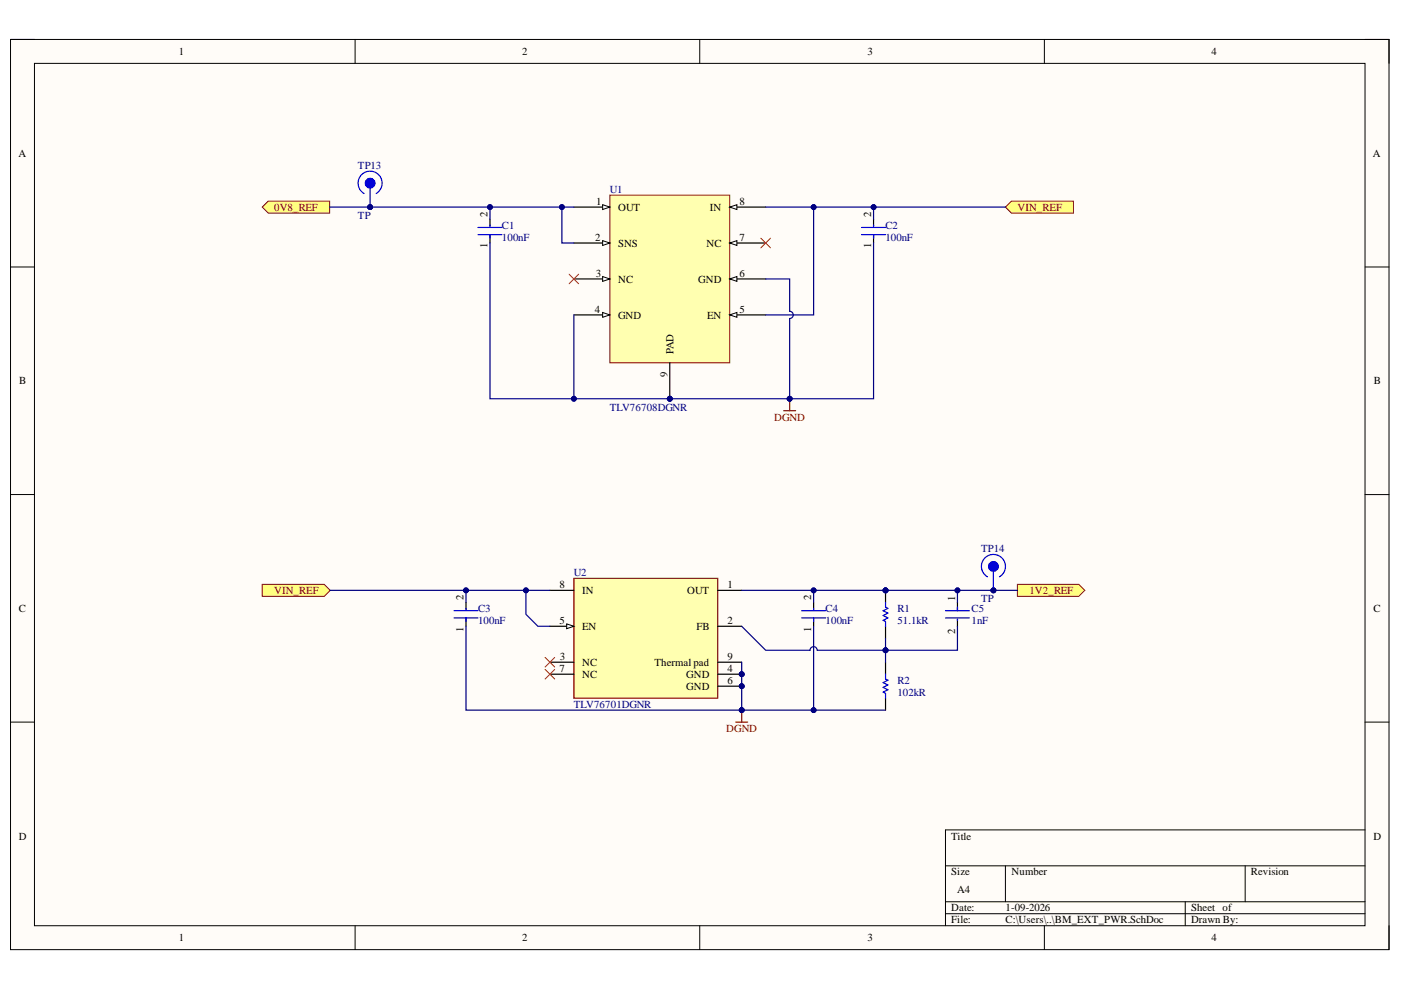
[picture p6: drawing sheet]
<svg xmlns="http://www.w3.org/2000/svg" width="297mm" height="210mm" viewBox="0 0 297 210" stroke-linecap="round" stroke-linejoin="round" font-family="sans-serif">
<defs><g id="words">
<g font-size="2.3">
<text x="37.9" y="11.7">1</text>
<text x="110.7" y="11.7">2</text>
<text x="183.9" y="11.7">3</text>
<text x="256.8" y="11.7">4</text>
<text x="3.9" y="33.3">A</text>
<text x="291.1" y="33.3">A</text>
<text x="103.4" y="45.9" transform="rotate(-90 103.4 45.9)">2</text>
<text x="126.4" y="43.5">1</text>
<text x="131" y="44.7">OUT</text>
<text x="150.5" y="44.7">IN</text>
<text x="156.8" y="43.5">8</text>
<text x="184.7" y="45.9" transform="rotate(-90 184.7 45.9)">2</text>
<text x="103.4" y="52.7" transform="rotate(-90 103.4 52.7)">1</text>
<text x="126.2" y="51.1">2</text>
<text x="131" y="52.3">SNS</text>
<text x="149.8" y="52.3">NC</text>
<text x="156.8" y="51.1">7</text>
<text x="184.7" y="52.7" transform="rotate(-90 184.7 52.7)">1</text>
<text x="126.3" y="58.7">3</text>
<text x="131" y="59.9">NC</text>
<text x="148" y="59.9">GND</text>
<text x="156.8" y="58.7">6</text>
<text x="126.1" y="66.3">4</text>
<text x="131" y="67.5">GND</text>
<text x="149.9" y="67.5">EN</text>
<text x="156.8" y="66.3">5</text>
<text x="142.8" y="75.2" transform="rotate(-90 142.8 75.2)">PAD</text>
<text x="4.1" y="81.5">B</text>
<text x="141.5" y="80" transform="rotate(-90 141.5 80)">9</text>
<text x="291.3" y="81.5">B</text>
<text x="118.6" y="124.7">8</text>
<text x="123.4" y="126">IN</text>
<text x="145.7" y="126">OUT</text>
<text x="154.2" y="124.7">1</text>
<text x="4" y="129.8">C</text>
<text x="98.3" y="127.2" transform="rotate(-90 98.3 127.2)">2</text>
<text x="172" y="127.2" transform="rotate(-90 172 127.2)">2</text>
<text x="202.5" y="127.5" transform="rotate(-90 202.5 127.5)">1</text>
<text x="291.2" y="129.8">C</text>
<text x="98.3" y="133.9" transform="rotate(-90 98.3 133.9)">1</text>
<text x="118.6" y="132.3">5</text>
<text x="123.4" y="133.6">EN</text>
<text x="147.7" y="133.6">FB</text>
<text x="154.2" y="132.3">2</text>
<text x="172" y="133.9" transform="rotate(-90 172 133.9)">1</text>
<text x="202.5" y="134.3" transform="rotate(-90 202.5 134.3)">2</text>
<text x="118.6" y="142.4">7</text>
<text x="118.7" y="139.9">3</text>
<text x="123.4" y="141.2">NC</text>
<text x="123.4" y="143.7">NC</text>
<text x="138.7" y="141.2">Thermal pad</text>
<text x="145.5" y="143.7">GND</text>
<text x="154.2" y="139.9">9</text>
<text x="154.2" y="142.4">4</text>
<text x="145.5" y="146.2">GND</text>
<text x="154.2" y="145">6</text>
<text x="4" y="178">D</text>
<text x="201.7" y="178">Title</text>
<text x="291.2" y="178">D</text>
<text x="201.7" y="185.6">Size</text>
<text x="214.4" y="185.6">Number</text>
<text x="265.2" y="185.6">Revision</text>
<text x="202.9" y="189.4">A4</text>
<text x="201.7" y="193.2">Date:</text>
<text x="201.7" y="195.8">File:</text>
<text x="213.2" y="193.2">1-09-2026</text>
<text x="213.2" y="195.8">C:\Users\..\BM_EXT_PWR.SchDoc</text>
<text x="252.5" y="193.2">Sheet of</text>
<text x="252.5" y="195.8">Drawn By:</text>
<text x="37.9" y="199.6">1</text>
<text x="110.7" y="199.6">2</text>
<text x="183.9" y="199.6">3</text>
<text x="256.8" y="199.6">4</text>
</g>
<g font-size="2.3" fill="#000080">
<text x="75.9" y="35.8">TP13</text>
<text x="129.3" y="40.9">U1</text>
<text x="75.9" y="46.5">TP</text>
<text x="106.4" y="51.1">100nF</text>
<text x="106.4" y="48.5">C1</text>
<text x="187.7" y="51.1">100nF</text>
<text x="187.7" y="48.5">C2</text>
<text x="129.3" y="87.1">TLV76708DGNR</text>
<text x="208" y="117.1">TP14</text>
<text x="121.6" y="122.1">U2</text>
<text x="101.3" y="129.8">C3</text>
<text x="175" y="129.8">C4</text>
<text x="190.3" y="129.8">R1</text>
<text x="206" y="129.8">C5</text>
<text x="208" y="127.7">TP</text>
<text x="101.3" y="132.3">100nF</text>
<text x="175" y="132.3">100nF</text>
<text x="190.3" y="132.3">51.1kR</text>
<text x="206" y="132.3">1nF</text>
<text x="190.3" y="147.5">102kR</text>
<text x="190.3" y="145">R2</text>
<text x="121.6" y="150.1">TLV76701DGNR</text>
</g>
<g font-size="2.3" fill="#800000">
<text x="58.1" y="44.7">0V8_REF</text>
<text x="215.7" y="44.7">VIN_REF</text>
<text x="164.1" y="89.2">DGND</text>
<text x="58.1" y="126">VIN_REF</text>
<text x="218.3" y="126">1V2_REF</text>
<text x="154" y="155.2">DGND</text>
</g>
</g></defs>
<path d="M2.2 8.4h292.3v192.9h-292.3z" fill-rule="evenodd" fill="#fffcf8"/>
<path d="M2.2 8.4h292.3v192.9h-292.3z" fill="none" stroke="#000" stroke-width=".21"/>
<path d="M7.3 13.4h282.1v182.9h-282.1z" fill-rule="evenodd" fill="#fffcf8"/>
<g fill="none" stroke="#000" stroke-width=".21">
<path d="M2.2 8.4h5.1M7.3 13.4h282.1v182.9h-282.1zM75.3 8.4v5M148.4 8.4v5M221.4 8.4v5M289.4 8.4h5.1v5M2.2 56.6h5.1M289.4 56.6h5.1M2.2 104.9h5.1M289.4 104.9h5.1M2.2 153.1h5.1M289.4 153.1h5.1"/>
<path d="M289.4 176h-88.9v20.3M75.3 196.3v5M148.4 196.3v5M200.5 183.6h88.9M200.5 191.2h88.9M200.5 193.7h88.9M213.2 183.6v7.6M221.4 196.3v5M251.3 191.2v5.1M264 183.6v7.6M294.5 196.3v5"/>
</g>
<circle cx="157.3" cy="142.9" r=".51" fill="#000080"/>
<circle cx="157.3" cy="142.9" r=".51" fill="none" stroke="#000080" stroke-width=".21"/>
<circle cx="157.3" cy="145.5" r=".51" fill="#000080"/>
<circle cx="157.3" cy="145.5" r=".51" fill="none" stroke="#000080" stroke-width=".21"/>
<path d="M121.7 122.6h30.5v25.4h-30.5z" fill-rule="evenodd" fill="#ffffb0"/>
<path d="M121.7 122.6h30.5v25.4h-30.5z" fill="none" stroke="#800000" stroke-width=".25"/>
<path d="M116.6 132.8h5.1" fill="none" stroke="#000" stroke-width=".25"/>
<path d="M120.1 132.3l1.6 .5-1.6 .5z" fill="#f8fcff"/>
<path d="M120.1 132.3l1.6 .5-1.6 .5z" fill="none" stroke="#000" stroke-width=".21"/>
<path d="M116.6 125.2h5.1M152.2 132.8h5.1M152.2 125.2h5.1M116.6 140.4h5.1M116.6 142.9h5.1M152.2 140.4h5.1M152.2 142.9h5.1" fill="none" stroke="#000" stroke-width=".25"/>
<circle cx="157.3" cy="142.9" r=".51" fill="#000080"/>
<circle cx="157.3" cy="142.9" r=".51" fill="none" stroke="#000080" stroke-width=".21"/>
<path d="M152.2 145.5h5.1" fill="none" stroke="#000" stroke-width=".25"/>
<circle cx="157.3" cy="145.5" r=".51" fill="#000080"/>
<circle cx="157.3" cy="145.5" r=".51" fill="none" stroke="#000080" stroke-width=".21"/>
<circle cx="187.7" cy="125.2" r=".51" fill="#000080"/>
<circle cx="187.7" cy="125.2" r=".51" fill="none" stroke="#000080" stroke-width=".21"/>
<path d="M187.7 125.2v2.5" fill="none" stroke="#000" stroke-width=".25"/>
<circle cx="187.7" cy="125.2" r=".51" fill="#000080"/>
<circle cx="187.7" cy="125.2" r=".51" fill="none" stroke="#000080" stroke-width=".21"/>
<path d="M187.7 132.8v2.5M187.7 140.4v2.6M187.7 148v2.6" fill="none" stroke="#000" stroke-width=".25"/>
<path d="M187.7 127.7v1l.6 .3-1.1 .5 1.1 .5-1.1 .5 1.1 .5-1.1 .5 .5 .3v1M187.7 143v1l.6 .2-1.1 .5 1.1 .5-1.1 .5 1.1 .5-1.1 .6 .5 .2v1" fill="none" stroke="#00f" stroke-width=".25"/>
<path d="M156 153.1h2.5M157.3 150.6v2.5" fill="none" stroke="#800000" stroke-width=".25"/>
<circle cx="157.3" cy="150.6" r=".51" fill="#000080"/>
<circle cx="157.3" cy="150.6" r=".51" fill="none" stroke="#000080" stroke-width=".21"/>
<path d="M172.5 127.7v1.5M172.5 131v1.8M203 127.7v1.8M203 131.3v1.5" fill="none" stroke="#000" stroke-width=".25"/>
<path d="M170 131h5M170 129.5h5M172.5 129v.2M172.5 131v.8M200.5 131h5M200.5 129.5h5M203 128.7v.8M203 131.3v.2" fill="none" stroke="#00f" stroke-width=".25"/>
<path d="M215.7 123.9h13l1.3 1.3-1.3 1.2h-13z" fill-rule="evenodd" fill="#ffff80"/>
<path d="M215.7 123.9h13l1.3 1.3-1.3 1.2h-13z" fill="none" stroke="#800000" stroke-width=".21"/>
<path d="M98.8 127.7v1.5M98.8 131v1.8" fill="none" stroke="#000" stroke-width=".25"/>
<path d="M96.3 131h5M96.3 129.5h5M98.8 129v.2M98.8 131v.8" fill="none" stroke="#00f" stroke-width=".25"/>
<path d="M55.6 123.9h13.1l1.3 1.3-1.3 1.2h-13.1z" fill-rule="evenodd" fill="#ffff80"/>
<path d="M55.6 123.9h13.1l1.3 1.3-1.3 1.2h-13.1z" fill="none" stroke="#800000" stroke-width=".21"/>
<circle cx="142" cy="84.5" r=".51" fill="#000080"/>
<circle cx="142" cy="84.5" r=".51" fill="none" stroke="#000080" stroke-width=".21"/>
<path d="M129.3 41.4h25.4v35.5h-25.4z" fill-rule="evenodd" fill="#ffffb0"/>
<path d="M129.3 41.4h25.4v35.5h-25.4z" fill="none" stroke="#800000" stroke-width=".21"/>
<path d="M121.7 43.9h7.6" fill="none" stroke="#000" stroke-width=".25"/>
<path d="M127.8 43.4l1.5 .5-1.5 .5z" fill="#f8fcff"/>
<path d="M127.8 43.4l1.5 .5-1.5 .5z" fill="none" stroke="#000" stroke-width=".21"/>
<path d="M121.7 51.5h7.6" fill="none" stroke="#000" stroke-width=".25"/>
<path d="M127.8 51l1.5 .5-1.5 .5z" fill="#f8fcff"/>
<path d="M127.8 51l1.5 .5-1.5 .5z" fill="none" stroke="#000" stroke-width=".21"/>
<path d="M121.7 59.1h7.6" fill="none" stroke="#000" stroke-width=".25"/>
<path d="M127.8 58.6l1.5 .5-1.5 .6z" fill="#f8fcff"/>
<path d="M127.8 58.6l1.5 .5-1.5 .6z" fill="none" stroke="#000" stroke-width=".21"/>
<path d="M121.7 66.8h7.6" fill="none" stroke="#000" stroke-width=".25"/>
<path d="M127.8 66.3l1.5 .5-1.5 .5z" fill="#f8fcff"/>
<path d="M127.8 66.3l1.5 .5-1.5 .5z" fill="none" stroke="#000" stroke-width=".21"/>
<path d="M154.7 66.8h7.6" fill="none" stroke="#000" stroke-width=".25"/>
<path d="M154.7 66.8l1.5-.5v1z" fill="#f8fcff"/>
<path d="M154.7 66.8l1.5-.5v1z" fill="none" stroke="#000" stroke-width=".21"/>
<path d="M154.7 59.1h7.6" fill="none" stroke="#000" stroke-width=".25"/>
<path d="M154.7 59.1l1.5-.5v1.1z" fill="#f8fcff"/>
<path d="M154.7 59.1l1.5-.5v1.1z" fill="none" stroke="#000" stroke-width=".21"/>
<path d="M154.7 51.5h7.6" fill="none" stroke="#000" stroke-width=".25"/>
<path d="M154.7 51.5l1.5-.5v1z" fill="#f8fcff"/>
<path d="M154.7 51.5l1.5-.5v1z" fill="none" stroke="#000" stroke-width=".21"/>
<path d="M154.7 43.9h7.6" fill="none" stroke="#000" stroke-width=".25"/>
<path d="M154.7 43.9l1.5-.5v1z" fill="#f8fcff"/>
<path d="M154.7 43.9l1.5-.5v1z" fill="none" stroke="#000" stroke-width=".21"/>
<path d="M142 76.9v7.6" fill="none" stroke="#000" stroke-width=".25"/>
<circle cx="142" cy="84.5" r=".51" fill="#000080"/>
<circle cx="142" cy="84.5" r=".51" fill="none" stroke="#000080" stroke-width=".21"/>
<path d="M103.9 46.4v1.6M103.9 49.8v1.7M185.2 46.5v1.5M185.2 49.8v1.7" fill="none" stroke="#000" stroke-width=".25"/>
<path d="M101.3 49.8h5.1M101.3 48.2h5.1M103.9 47.7v.3M103.9 49.8v.7M182.7 49.8h5M182.7 48.2h5M185.2 47.7v.3M185.2 49.8v.7" fill="none" stroke="#00f" stroke-width=".25"/>
<path d="M166.2 87.1h2.5M167.4 84.5v2.6" fill="none" stroke="#800000" stroke-width=".25"/>
<circle cx="167.4" cy="84.5" r=".51" fill="#000080"/>
<circle cx="167.4" cy="84.5" r=".51" fill="none" stroke="#000080" stroke-width=".21"/>
<path d="M213.2 43.9l1.2-1.3h13.2v2.6h-13.2z" fill-rule="evenodd" fill="#ffff80"/>
<path d="M213.2 43.9l1.2-1.3h13.2v2.6h-13.2z" fill="none" stroke="#800000" stroke-width=".21"/>
<path d="M55.6 43.9l1.3-1.3h13v2.6h-13z" fill-rule="evenodd" fill="#ffff80"/>
<path d="M55.6 43.9l1.3-1.3h13v2.6h-13z" fill="none" stroke="#800000" stroke-width=".21"/>
<path d="M120.7 58.1l2 2.1M122.7 58.1l-2 2.1M161.3 50.5l2.1 2M163.4 50.5l-2.1 2M115.6 139.4l2 2M117.6 139.4l-2 2M115.6 141.9l2 2.1M117.6 141.9l-2 2.1" fill="none" stroke="#f00" stroke-width=".21"/>
<path d="M187.7 135.3v5.1" fill="none" stroke="#000080" stroke-width=".25"/>
<circle cx="187.8" cy="137.9" r=".51" fill="#000080"/>
<circle cx="187.8" cy="137.9" r=".51" fill="none" stroke="#000080" stroke-width=".21"/>
<path d="M157.3 125.2h30.4" fill="none" stroke="#000080" stroke-width=".25"/>
<circle cx="172.5" cy="125.2" r=".51" fill="#000080"/>
<circle cx="172.5" cy="125.2" r=".51" fill="none" stroke="#000080" stroke-width=".21"/>
<circle cx="187.7" cy="125.2" r=".51" fill="#000080"/>
<circle cx="187.7" cy="125.2" r=".51" fill="none" stroke="#000080" stroke-width=".21"/>
<path d="M157.3 140.4v10.2h30.4" fill="none" stroke="#000080" stroke-width=".25"/>
<circle cx="157.3" cy="142.9" r=".51" fill="#000080"/>
<circle cx="157.3" cy="142.9" r=".51" fill="none" stroke="#000080" stroke-width=".21"/>
<circle cx="157.3" cy="145.5" r=".51" fill="#000080"/>
<circle cx="157.3" cy="145.5" r=".51" fill="none" stroke="#000080" stroke-width=".21"/>
<circle cx="157.3" cy="150.6" r=".51" fill="#000080"/>
<circle cx="157.3" cy="150.6" r=".51" fill="none" stroke="#000080" stroke-width=".21"/>
<circle cx="172.5" cy="150.6" r=".51" fill="#000080"/>
<circle cx="172.5" cy="150.6" r=".51" fill="none" stroke="#000080" stroke-width=".21"/>
<path d="M172.5 125.2v2.5" fill="none" stroke="#000080" stroke-width=".25"/>
<circle cx="172.5" cy="125.2" r=".51" fill="#000080"/>
<circle cx="172.5" cy="125.2" r=".51" fill="none" stroke="#000080" stroke-width=".21"/>
<path d="M172.5 132.8v17.8" fill="none" stroke="#000080" stroke-width=".25"/>
<circle cx="172.5" cy="150.6" r=".51" fill="#000080"/>
<circle cx="172.5" cy="150.6" r=".51" fill="none" stroke="#000080" stroke-width=".21"/>
<path d="M203 132.8v5.1h-15.3" fill="none" stroke="#000080" stroke-width=".25"/>
<circle cx="187.8" cy="137.9" r=".51" fill="#000080"/>
<circle cx="187.8" cy="137.9" r=".51" fill="none" stroke="#000080" stroke-width=".21"/>
<path d="M157.3 132.8l5 5.1h9.4a.76 .76 0 0 1 .8-.8 .76 .76 0 0 1 .8 .8h14.4" fill="none" stroke="#000080" stroke-width=".25"/>
<circle cx="187.8" cy="137.9" r=".51" fill="#000080"/>
<circle cx="187.8" cy="137.9" r=".51" fill="none" stroke="#000080" stroke-width=".21"/>
<path d="M187.7 125.2h28" fill="none" stroke="#000080" stroke-width=".25"/>
<circle cx="187.7" cy="125.2" r=".51" fill="#000080"/>
<circle cx="187.7" cy="125.2" r=".51" fill="none" stroke="#000080" stroke-width=".21"/>
<circle cx="203" cy="125.2" r=".51" fill="#000080"/>
<circle cx="203" cy="125.2" r=".51" fill="none" stroke="#000080" stroke-width=".21"/>
<circle cx="210.6" cy="125.2" r=".51" fill="#000080"/>
<circle cx="210.6" cy="125.2" r=".51" fill="none" stroke="#000080" stroke-width=".21"/>
<path d="M203 125.2v2.5" fill="none" stroke="#000080" stroke-width=".25"/>
<circle cx="203" cy="125.2" r=".51" fill="#000080"/>
<circle cx="203" cy="125.2" r=".51" fill="none" stroke="#000080" stroke-width=".21"/>
<path d="M111.5 125.2v5l2.6 2.6h2.5" fill="none" stroke="#000080" stroke-width=".25"/>
<circle cx="111.5" cy="125.2" r=".51" fill="#000080"/>
<circle cx="111.5" cy="125.2" r=".51" fill="none" stroke="#000080" stroke-width=".21"/>
<path d="M98.8 132.8v17.8h58.5" fill="none" stroke="#000080" stroke-width=".25"/>
<circle cx="157.3" cy="150.6" r=".51" fill="#000080"/>
<circle cx="157.3" cy="150.6" r=".51" fill="none" stroke="#000080" stroke-width=".21"/>
<path d="M116.6 125.2h-17.8v2.5" fill="none" stroke="#000080" stroke-width=".25"/>
<circle cx="98.8" cy="125.2" r=".51" fill="#000080"/>
<circle cx="98.8" cy="125.2" r=".51" fill="none" stroke="#000080" stroke-width=".21"/>
<circle cx="111.5" cy="125.2" r=".51" fill="#000080"/>
<circle cx="111.5" cy="125.2" r=".51" fill="none" stroke="#000080" stroke-width=".21"/>
<path d="M70 125.2h28.8" fill="none" stroke="#000080" stroke-width=".25"/>
<circle cx="98.8" cy="125.2" r=".51" fill="#000080"/>
<circle cx="98.8" cy="125.2" r=".51" fill="none" stroke="#000080" stroke-width=".21"/>
<path d="M121.7 43.9h-17.8v2.5" fill="none" stroke="#000080" stroke-width=".25"/>
<circle cx="119.1" cy="43.9" r=".51" fill="#000080"/>
<circle cx="119.1" cy="43.9" r=".51" fill="none" stroke="#000080" stroke-width=".21"/>
<circle cx="103.9" cy="43.9" r=".51" fill="#000080"/>
<circle cx="103.9" cy="43.9" r=".51" fill="none" stroke="#000080" stroke-width=".21"/>
<path d="M119.1 43.9v7.6h2.6" fill="none" stroke="#000080" stroke-width=".25"/>
<circle cx="119.1" cy="43.9" r=".51" fill="#000080"/>
<circle cx="119.1" cy="43.9" r=".51" fill="none" stroke="#000080" stroke-width=".21"/>
<path d="M172.5 43.9v22.9h-10.2" fill="none" stroke="#000080" stroke-width=".25"/>
<circle cx="172.5" cy="43.9" r=".51" fill="#000080"/>
<circle cx="172.5" cy="43.9" r=".51" fill="none" stroke="#000080" stroke-width=".21"/>
<path d="M162.3 59.1h5.1v6.9a.76 .76 0 0 1 .8 .8 .76 .76 0 0 1-.8 .7v17h-25.4" fill="none" stroke="#000080" stroke-width=".25"/>
<circle cx="167.4" cy="84.5" r=".51" fill="#000080"/>
<circle cx="167.4" cy="84.5" r=".51" fill="none" stroke="#000080" stroke-width=".21"/>
<circle cx="142" cy="84.5" r=".51" fill="#000080"/>
<circle cx="142" cy="84.5" r=".51" fill="none" stroke="#000080" stroke-width=".21"/>
<path d="M121.7 66.8v17.7h20.3" fill="none" stroke="#000080" stroke-width=".25"/>
<circle cx="142" cy="84.5" r=".51" fill="#000080"/>
<circle cx="142" cy="84.5" r=".51" fill="none" stroke="#000080" stroke-width=".21"/>
<circle cx="121.7" cy="84.5" r=".51" fill="#000080"/>
<circle cx="121.7" cy="84.5" r=".51" fill="none" stroke="#000080" stroke-width=".21"/>
<path d="M185.2 43.9v2.6" fill="none" stroke="#000080" stroke-width=".25"/>
<circle cx="185.2" cy="43.9" r=".51" fill="#000080"/>
<circle cx="185.2" cy="43.9" r=".51" fill="none" stroke="#000080" stroke-width=".21"/>
<path d="M185.2 51.5v33h-17.8" fill="none" stroke="#000080" stroke-width=".25"/>
<circle cx="167.4" cy="84.5" r=".51" fill="#000080"/>
<circle cx="167.4" cy="84.5" r=".51" fill="none" stroke="#000080" stroke-width=".21"/>
<path d="M103.9 51.5v33h17.8" fill="none" stroke="#000080" stroke-width=".25"/>
<circle cx="121.7" cy="84.5" r=".51" fill="#000080"/>
<circle cx="121.7" cy="84.5" r=".51" fill="none" stroke="#000080" stroke-width=".21"/>
<path d="M69.9 43.9h34" fill="none" stroke="#000080" stroke-width=".25"/>
<circle cx="78.5" cy="43.9" r=".51" fill="#000080"/>
<circle cx="78.5" cy="43.9" r=".51" fill="none" stroke="#000080" stroke-width=".21"/>
<circle cx="103.9" cy="43.9" r=".51" fill="#000080"/>
<circle cx="103.9" cy="43.9" r=".51" fill="none" stroke="#000080" stroke-width=".21"/>
<path d="M162.3 43.9h50.9" fill="none" stroke="#000080" stroke-width=".25"/>
<circle cx="185.2" cy="43.9" r=".51" fill="#000080"/>
<circle cx="185.2" cy="43.9" r=".51" fill="none" stroke="#000080" stroke-width=".21"/>
<circle cx="172.5" cy="43.9" r=".51" fill="#000080"/>
<circle cx="172.5" cy="43.9" r=".51" fill="none" stroke="#000080" stroke-width=".21"/>
<circle cx="78.5" cy="43.9" r=".51" fill="#000080"/>
<circle cx="78.5" cy="43.9" r=".51" fill="none" stroke="#000080" stroke-width=".21"/>
<path d="M79 38.8a.51 .51 0 0 0-.8-.4 .51 .51 0 0 0 0 .8 .51 .51 0 0 0 .8-.3" fill="none" stroke="#00f" stroke-width="1.3"/>
<path d="M78.5 39.6v4.3M77.2 41a2.54 2.54 0 0 1-.7-3.8 2.54 2.54 0 0 1 3.9 0 2.54 2.54 0 0 1-.7 3.8" fill="none" stroke="#00f" stroke-width=".25"/>
<circle cx="78.5" cy="43.9" r=".51" fill="#000080"/>
<circle cx="78.5" cy="43.9" r=".51" fill="none" stroke="#000080" stroke-width=".21"/>
<circle cx="210.6" cy="125.2" r=".51" fill="#000080"/>
<circle cx="210.6" cy="125.2" r=".51" fill="none" stroke="#000080" stroke-width=".21"/>
<path d="M211.1 120.1a.51 .51 0 0 0-.7-.5 .51 .51 0 0 0-.1 .9 .51 .51 0 0 0 .8-.3" fill="none" stroke="#00f" stroke-width="1.3"/>
<path d="M209.4 122.3a2.54 2.54 0 0 1-.7-3.8 2.54 2.54 0 0 1 3.9 0 2.54 2.54 0 0 1-.7 3.8M210.6 120.9v4.3" fill="none" stroke="#00f" stroke-width=".25"/>
<circle cx="210.6" cy="125.2" r=".51" fill="#000080"/>
<circle cx="210.6" cy="125.2" r=".51" fill="none" stroke="#000080" stroke-width=".21"/>
<use href="#words"/>
</svg>
